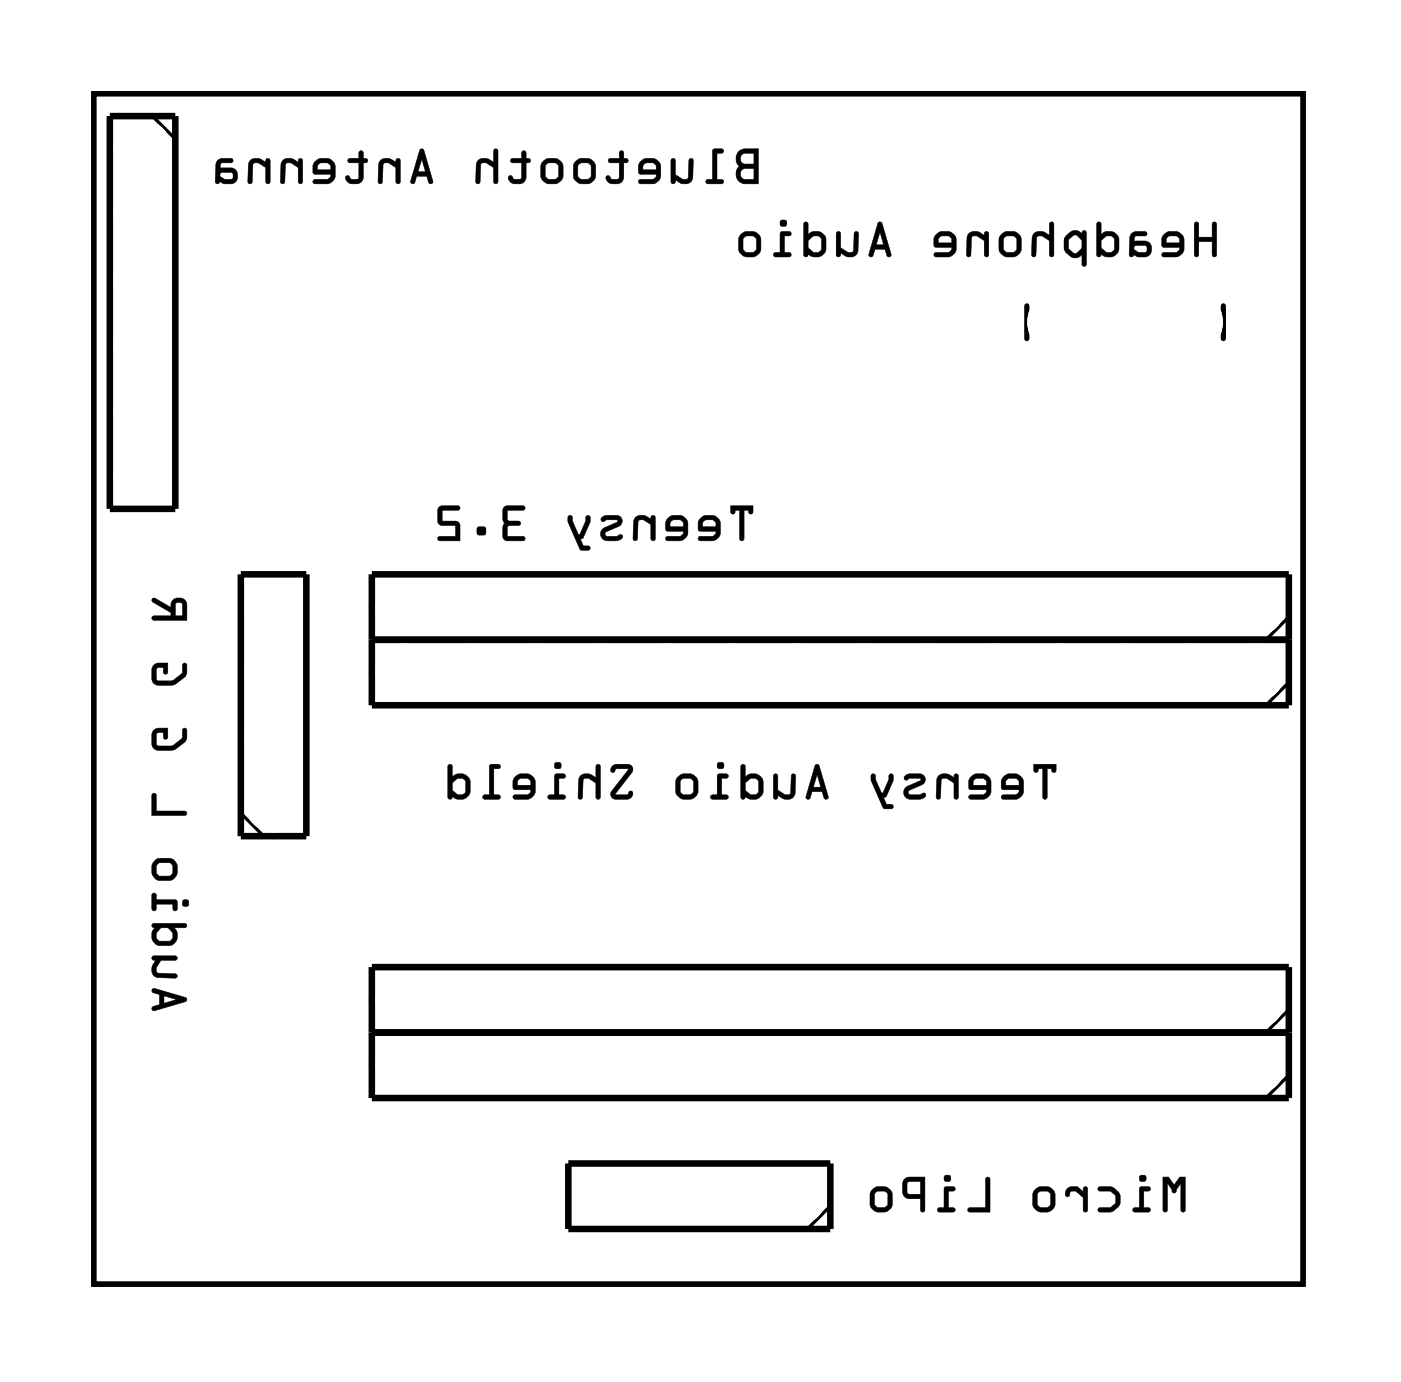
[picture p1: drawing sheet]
<svg xmlns="http://www.w3.org/2000/svg" width="54mm" height="54mm" viewBox="0 0 54 54" stroke-linecap="round" stroke-linejoin="round" font-family="sans-serif">
<path d="M3.6 3.6h46.9v46.2h-46.9zM39.8 11.9v1.2M47.4 11.9v1.2" fill="none" stroke="#000" stroke-width=".2"/>
<g fill="#000">
<path d="M3.6 3.6h46.9v46.2h-46.9zM3.6 3.6v46.2h46.9v-46.2z"/>
<path d="M28.3 19.6l.1 .3h.1v-.1h.2v1.1l.1 .1 .1-1.2h.1l.1 .1 .1-.3zM27.2 20.1l-.1 .2v.3l.7 .1-.2 .1h-.5v.2l.7-.1 .1-.2v-.5l-.3-.2h-.3zM27.3 20.2h.4l.1 .2h-.6zM25.9 20.1l-.1 .2v.3l.7 .1-.1 .1h-.5l-.1 .2 .7-.1 .2-.2-.1-.5-.2-.2h-.3zM26 20.2h.4l.1 .2h-.5zM24.6 20.1v.1v.8l.1-.1v-.6l.1-.1 .4 .2v.5l.2 .1v-1h-.1l-.1 .1-.3-.1zM23.3 20.1a.12 .12 0 0 0 .1 .2 .12 .12 0 0 0 .1-.1h.5l-.6 .3a.27 .27 0 0 0-.1 .3 .27 .27 0 0 0 .3 .2l.5-.1v-.2l-.2 .1h-.4v-.2l.5-.2a.22 .22 0 0 0 .1-.2 .22 .22 0 0 0-.2-.2h-.4zM22 20v.2l.5 1.1h.3l.1-.1h-.3l-.1-.3h.1l.3-.6v-.3h-.2l-.3 .7-.2-.7zM19.5 19.7v1.2l.2 .1h.6v-.2h-.6v-.4h.4l.1-.1-.1-.1h-.4v-.4h.6l.1-.1zM18.5 20.5v.2h.3v-.2zM17 19.7v.6l.1 .1h.6v.4h-.6l-.1 .1 .8 .1v-.7l-.7-.1v-.4h.7v-.1z"/>
<path d="M28.3 19.6v.3a.11 .11 0 0 0 .2 .1 .1 .1 0 0 0 0-.2h.2v1.1a.1 .1 0 0 0 .1 .1 .1 .1 0 0 0 .1-.1v-1.1h.1v.1h.2v-.3zM28.3 19.6h.9v.3h-.1l-.1-.1h-.2v1.2l-.1-.1v-1.1h-.2v.1h-.1zM27.2 20.1l-.1 .2v.3h.7l-.2 .2h-.4a.1 .1 0 0 0-.1 .1 .1 .1 0 0 0 .1 .1h.5l.1-.1 .1-.1v-.5l-.2-.3h-.4zM27.2 20.1l.4-.1 .3 .2v.5l-.1 .2-.7 .1v-.2h.5l.2-.1v-.1h-.7v-.3zM27.3 20.2h.4l.1 .2h-.6zM27.3 20.2l-.1 .2h.6l-.1-.2zM25.9 20.1l-.1 .2v.3h.7l-.1 .2h-.5a.1 .1 0 0 0-.1 .1 .1 .1 0 0 0 .1 .1h.5l.2-.1 .1-.1v-.5l-.3-.3h-.3zM25.9 20.1l.5-.1 .2 .2 .1 .5-.2 .3h-.7v-.2h.6l.1-.1v-.1h-.7v-.3zM26 20.2h.4l.1 .2h-.5zM26 20.2v.2h.5l-.1-.2zM24.6 20.1v.1v.8l.1-.1v-.6l.1-.1 .4 .2v.5a.1 .1 0 0 0 .1 .1 .1 .1 0 0 0 .1-.1v-.9h-.1l-.1 .1-.3-.1zM24.6 20.1l.4-.1 .2 .2 .1-.2h.1v1l-.1-.1-.1-.6-.2-.1h-.3v.7l-.1 .1v-.8zM23.3 20.1a.12 .12 0 0 0 .1 .2 .12 .12 0 0 0 .1-.1h.4l-.5 .3a.28 .28 0 0 0-.1 .3 .28 .28 0 0 0 .3 .2h.4l.2-.1-.1-.2-.2 .1-.4-.1v-.1l.6-.3v-.2l-.1-.1a.71 .71 0 0 0-.7 .1zM23.3 20.1l.2-.1h.4a.22 .22 0 0 1 .2 .2 .22 .22 0 0 1-.1 .2l-.5 .2v.2h.4h.2v.1l-.2 .1h-.4l-.2-.2v-.2l.7-.4h-.5h-.1zM22 20v.3l.5 1 .3 .1 .1-.2h-.3l-.1-.3h.1l.3-.6v-.3h-.1h-.1v.2l-.3 .5-.2-.7zM22.1 20l.1 .1 .2 .6h.1l.2-.6h.2v.1l-.3 .7h-.1l.1 .3h.3l-.1 .1h-.3l-.5-1.1zM19.5 19.7v1.1l.2 .2 .7-.1-.1-.1h-.6v-.4h.4l.1-.1-.1-.1h-.4v-.4h.6a.1 .1 0 0 0 .1-.1 .1 .1 0 0 0-.1-.1zM19.6 19.7h.8l-.1 .1h-.6v.4h.4l.1 .1-.1 .1h-.4v.4h.6v.2l-.8-.1zM18.5 20.5v.2h.3v-.2zM18.5 20.5h.3v.2h-.3zM17 19.7v.6l.7 .1v.4h-.6a.1 .1 0 0 0-.1 .1 .1 .1 0 0 0 .1 .1h.7v-.7l-.7-.1v-.4h.7v-.1v-.1zM17 19.7h.8v.1h-.7v.4l.7 .1v.7h-.8v-.2h.7v-.4h-.6l-.1-.1z"/>
<path d="M28.6 5.9l-.1 .3 .2 .3-.2 .3a.36 .36 0 0 0 .4 .3h.5v-1.3h-.5zM28.8 6.6l.4-.1v.5l-.4-.1zM28.8 6l.4-.1v.5l-.4-.1zM27.7 5.8l-.1 1.2h-.2v.1h.6v-.1h-.2v-1.1h.2l.1-.1zM26 6.2v.9h.2v-.1a.38 .38 0 0 0 .4 .1 .38 .38 0 0 0 .3-.2v-.7h-.2v.7l-.1 .1-.4-.2v-.6zM24.8 6.3v.2v.2l.6 .1-.1 .2h-.5v.1h.7l.1-.3v-.5l-.3-.2-.3 .1zM25 6.4l.3-.1 .1 .3h-.5zM23.6 6.2v.1h.4v.6l-.2 .1-.2-.2-.1 .1a.35 .35 0 0 0 .3 .3 .35 .35 0 0 0 .4-.3v-.6l.2-.1-.2-.1v-.2h-.2v.2zM22.1 6.6a.5 .5 0 0 0 1 0 .5 .5 0 0 0-1 0zM22.5 6.4l.3-.1 .1 .1v.4l-.1 .1-.3 .1-.1-.1zM20.9 6.6a.5 .5 0 0 0 1 0 .5 .5 0 0 0-1 0zM21.2 6.4l.3-.1 .2 .1v.4l-.1 .1-.3 .1-.1-.1zM19.8 6.2v.1h.4v.6l-.2 .1-.2-.2-.1 .1a.35 .35 0 0 0 .4 .3 .35 .35 0 0 0 .3-.3v-.6l.2-.1-.2-.1v-.2h-.2v.2zM18.5 6.2v.2v.7h.1v-.7l.1-.1 .4 .2v.6h.2v-1.3h-.2v.5l-.3-.2zM16.3 5.8l-.4 1.3h.2l.1-.3h.3l.1 .3h.1l.1-.1-.4-1.2zM16.4 6.2l.1 .5h-.3zM14.8 6.2l-.1 .2v.7h.1l.1-.7v-.1l.4 .2 .1 .6h.1v-.9h-.1l-.1 .1-.3-.2zM13.5 6.2v.1h.4v.6l-.2 .1-.2-.2-.1 .1a.35 .35 0 0 0 .3 .3 .35 .35 0 0 0 .4-.3v-.6l.2-.1-.2-.1v-.2h-.2v.2zM12.2 6.3l-.1 .2 .1 .2 .6 .1-.1 .2h-.5v.1h.6l.2-.3-.1-.5-.2-.2-.3 .1zM12.4 6.4l.3-.1 .1 .3h-.5zM11 6.2l-.1 .2v.7h.1l.1-.7 .1-.1 .4 .2v.6h.1v-.9h-.1v.1l-.3-.2zM9.7 6.2l-.1 .2v.7h.2v-.7l.1-.1 .4 .2v.6h.2v-.9h-.2v.1l-.3-.2zM8.4 6.2v.9h.6a.31 .31 0 0 0 .2-.3 .31 .31 0 0 0-.2-.3h-.5v-.1l.1-.1h.4v-.2zM8.6 6.7h.4v.2l-.3 .1-.2-.2z"/>
<path d="M28.6 5.9l-.1 .3 .2 .3-.2 .3a.37 .37 0 0 0 .4 .3h.5v-1.3h-.5zM28.6 5.9l.3-.1h.5v1.3h-.5l-.3-.1v-.2l.1-.3-.1-.3zM28.8 6.6l.4-.1v.5l-.4-.1zM28.8 6.6v.3l.4 .1v-.5zM28.8 6l.4-.1v.5l-.4-.1zM28.8 6v.3l.4 .1v-.5zM27.6 5.8v1.2l-.1-.1a.1 .1 0 0 0-.1 .1 .1 .1 0 0 0 .1 .1h.5l.1-.1h-.1h-.2v-1.1l.2 .1 .1-.2zM27.7 5.8h.3v.1h-.2v1.1h.2v.1h-.6v-.1h.2zM26 6.2v.9h.2v-.1a.39 .39 0 0 0 .7-.1v-.7h-.2v.7l-.2 .1-.3-.2v-.6zM26 6.2h.2v.6l.3 .2 .2-.1v-.7h.2v.7l-.1 .2h-.4l-.2-.1v.1h-.2zM24.8 6.3l-.1 .2 .1 .2 .6 .1-.1 .2h-.5v.1h.7l.1-.3v-.5l-.3-.2h-.3zM24.9 6.2h.4l.3 .1v.5l-.2 .3h-.6v-.1h.5l.2-.2-.7-.1v-.2zM25 6.4l.3-.1 .1 .3h-.5zM25 6.4l-.1 .2h.6l-.2-.3zM23.6 6.2v.1h.4v.6l-.2 .1-.2-.2h-.1a.21 .21 0 0 0 0 .3 .21 .21 0 0 0 .3 0h.3l.1-.2v-.6l.2-.1-.2-.1v-.2l-.1-.1-.1 .1v.2zM23.6 6.2h.4v-.3h.2v.3h.2l-.2 .1v.6a.39 .39 0 0 1-.6 .2l-.1-.2 .1-.1 .2 .2h.2v-.1v-.6h-.3zM22.1 6.6a.5 .5 0 0 0 1 0 .5 .5 0 0 0-1 0zM22.2 6.6a.49 .49 0 0 1 .9 0 .49 .49 0 0 1-.9 0zM22.5 6.4h.4v.4l-.1 .1-.2 .1-.2-.1zM22.5 6.4l-.1 .5 .1 .1 .3-.1 .1-.1v-.4l-.1-.1zM20.9 6.6a.51 .51 0 0 0 1 0 .51 .51 0 0 0-1 0zM20.9 6.6a.5 .5 0 0 1 1 0 .5 .5 0 0 1-1 0zM21.2 6.4h.4v.5l-.3 .1-.1-.1zM21.2 6.4l-.1 .5 .2 .1 .3-.1 .1-.1v-.4l-.2-.1zM19.8 6.2v.1h.4v.6l-.2 .1-.2-.2h-.1a.21 .21 0 0 0 0 .3 .21 .21 0 0 0 .3 0h.3l.1-.2v-.6l.2-.1-.2-.1v-.2l-.1-.1-.1 .1v.2zM19.8 6.2h.4l.1-.3h.1v.3h.2l-.2 .1v.6a.39 .39 0 0 1-.6 .2l-.1-.3 .3 .2h.2v-.1v-.6h-.3zM18.5 6.2l-.1 .8a.09 .09 0 0 0 .1 .1 .09 .09 0 0 0 .1-.1v-.6l.3-.1 .2 .2v.5a.1 .1 0 0 0 .1 .1 .1 .1 0 0 0 .1-.1v-1.1a.1 .1 0 0 0-.1-.1 .1 .1 0 0 0-.1 .1v.4l-.3-.2zM18.5 6.2h.4l.2 .1v-.4l.2-.1v1.3l-.2-.1v-.5l-.2-.2-.3 .1v.7h-.1v-.7zM16.3 5.8l-.4 1.3h.2l.1-.3h.3l.1 .3h.1l.1-.1-.4-1.2zM16.3 5.8h.1l.4 1.2-.1 .1h-.1v-.3h-.4l-.1 .3-.2-.1zM16.3 6.2l.2 .5h-.3zM16.4 6.1l-.2 .6h.3zM14.8 6.2l-.1 .2v.7h.1l.1-.8h.2l.2 .2v.6h.2v-.9h-.1l-.1 .1-.3-.2zM14.8 6.2h.3l.3 .1v-.1h.1v.9l-.2-.1 .1-.5-.5-.2-.1 .1v.7h-.1v-.7zM13.5 6.2v.1h.4v.6l-.2 .1-.2-.2h-.1a.21 .21 0 0 0 0 .3 .21 .21 0 0 0 .3 0h.3l.1-.2v-.6l.2-.1-.2-.1v-.2l-.1-.1-.1 .1v.2zM13.5 6.2h.4v-.3h.2v.3h.2l-.2 .1v.6a.39 .39 0 0 1-.6 .2l-.1-.3 .3 .2h.2v-.1v-.6h-.3zM12.2 6.3l-.1 .2 .1 .2 .6 .1-.1 .2-.5-.1a.1 .1 0 0 0-.1 .1 .1 .1 0 0 0 .1 .1h.5h.2l.1-.2v-.4l-.2-.3-.4-.1zM12.2 6.2h.5l.2 .1 .1 .5-.2 .3h-.6v-.1h.5l.1-.2-.6-.1-.1-.2zM12.4 6.4l.3-.1 .1 .3h-.5zM12.4 6.4l-.1 .2h.5l-.1-.3zM11 6.2l-.1 .2v.7h.1l.1-.7 .2-.1 .3 .2v.6h.1v-.9h-.1v.1l-.3-.2zM11 6.2h.3l.3 .1v-.1h.1v.9l-.1-.1v-.5l-.4-.2-.1 .1-.1 .7h-.1v-.7zM9.7 6.2l-.1 .8a.09 .09 0 0 0 .1 .1 .09 .09 0 0 0 .1-.1v-.6l.2-.1 .3 .2v.6h.2v-.9l-.1-.1-.1 .2-.3-.2zM9.7 6.2h.4l.2 .1v-.1h.1v.9h-.1v-.6l-.4-.2-.1 .1v.7h-.2v-.7zM8.4 6.2v.2l-.1 .7h.7a.32 .32 0 0 0 .2-.3 .32 .32 0 0 0-.2-.3h-.5l.1-.2h.4a.1 .1 0 0 0 .1-.1 .1 .1 0 0 0-.1-.1zM8.4 6.2h.6v.1l-.5 .1v.1h.5a.31 .31 0 0 1 .2 .3 .31 .31 0 0 1-.2 .3h-.6zM8.6 6.7h.4v.2l-.3 .1-.2-.2zM8.6 6.7l-.1 .2 .2 .1 .3-.1v-.2z"/>
<path d="M46.3 8.6v1.3h.2v-.5h.5v.5l.1 .1 .1-1.3h-.2v.5h-.5v-.5zM45.1 9.1l-.1 .2 .1 .3 .6 .1-.1 .1h-.5v.1h.7l.1-.2v-.6l-.3-.1h-.3zM45.3 9.2h.3l.1 .2h-.5zM43.9 9.1l-.1 .8 .6 .1a.31 .31 0 0 0 .3-.3 .31 .31 0 0 0-.3-.4l-.4 .1v-.1v-.1l.4-.1v-.1zM44 9.6l.4-.1 .1 .2-.3 .1-.2-.1zM42.5 8.6v1.3l.1 .1 .1-.1 .2 .1 .3-.1 .2-.1v-.6l-.3-.2-.4 .1v-.4zM42.7 9.3l.2-.1h.3v.5l-.3 .1-.2-.2zM41.4 9.1l-.1 .2a.54 .54 0 0 0 .4 .7l.3-.1v.4h.1v-1.3a.09 .09 0 0 0-.1 0 .09 .09 0 0 0 0 .1l-.3-.2zM41.5 9.3l.2-.2 .2 .2v.3l-.2 .2-.3-.1zM40.1 9.1l-.1 .1v.7h.2v-.7h.1l.4 .1v.6h.1v-1.3l-.1 .1v.4l-.3-.1zM38.6 9.5a.5 .5 0 0 0 1 0 .5 .5 0 0 0-1 0zM39 9.2h.3l.1 .1v.4l-.1 .1h-.3l-.1-.1zM37.6 9.1l-.1 .1v.7h.1l.1-.7h.1l.4 .1v.6h.1v-.9h-.1v.1l-.3-.1zM36.3 9.1l-.1 .2v.3l.7 .1-.1 .1h-.5l-.1 .1h.7l.2-.2-.1-.6-.2-.1h-.3zM36.4 9.2h.4l.1 .2h-.5zM34.1 8.6l-.4 1.3 .1 .1 .1-.3h.4l.1 .2 .1 .1 .1-.1-.4-1.2zM34.1 9l.2 .5h-.3zM32.5 9v.9h.1v-.1a.38 .38 0 0 0 .4 .2 .38 .38 0 0 0 .3-.3v-.7h-.2v.7l-.1 .1-.4-.2v-.6zM31.2 8.6v1.3l.1 .1v-.1l.2 .1 .3-.1 .2-.1v-.6l-.3-.2-.4 .1v-.4zM31.4 9.3l.1-.1h.3v.5l-.3 .1-.1-.2zM30.3 9l-.1 .8h-.2v.1l.6 .1 .1-.2h-.3v-.6l.2-.1 .1-.1zM30.2 8.7a.15 .15 0 0 0 .3 0 .15 .15 0 0 0-.3 0zM28.5 9.5a.5 .5 0 0 0 1 0 .5 .5 0 0 0-1 0zM28.9 9.2h.3l.1 .1v.4l-.1 .1h-.3l-.1-.1z"/>
<path d="M46.3 8.6v1.3a.1 .1 0 0 0 .1 .1 .1 .1 0 0 0 .1-.1v-.5h.5v.5a.1 .1 0 0 0 .1 .1 .1 .1 0 0 0 .1-.1v-1.3l-.2 .1v.5h-.5v-.5zM46.3 8.6l.2 .1v.5h.5v-.5h.2v1.2h-.2v-.5h-.5v.5h-.2zM45.1 9.1l-.1 .2 .1 .3h.6l-.1 .2h-.5a.1 .1 0 0 0-.1 .1 .1 .1 0 0 0 .1 .1h.5l.2-.1 .1-.1v-.5l-.2-.3h-.4zM45.2 9.1l.4-.1 .3 .1v.6l-.2 .2h-.6v-.1h.5l.1-.1v-.1h-.6l-.1-.3zM45.3 9.2h.3l.1 .2h-.5zM45.3 9.2l-.1 .2h.5l-.1-.2zM43.9 9l-.1 .2v.8l.2-.1 .4 .1 .2-.1 .1-.2-.1-.3h-.6v-.2h.4l.1-.2h-.4zM43.9 9.1l.5-.1 .1 .1-.5 .1v.1v.1h.4a.31 .31 0 0 1 .2 .3 .31 .31 0 0 1-.2 .3l-.4-.1h-.2zM44 9.6l.4-.1 .1 .3h-.3l-.2-.1zM44 9.5v.2l.2 .1 .3-.1-.1-.2zM42.5 8.6v1.3a.1 .1 0 0 0 .1 .1 .1 .1 0 0 0 .1-.1l.2 .1 .4-.1 .1-.2v-.5l-.3-.2-.4 .1v-.4zM42.6 8.6l.1 .1v.4l.1-.1h.3l.2 .2 .1 .6-.2 .2h-.4l-.1-.2v.1h-.2zM42.7 9.3l.2-.1h.3v.5l-.1 .1h-.2l-.2-.2zM42.7 9.3v.4l.2 .1 .3-.1v-.5h-.3zM41.4 9.1l-.1 .2a.5 .5 0 0 0 .2 .7h.3l.2-.1-.1 .4a.1 .1 0 0 0 .1 0 .1 .1 0 0 0 .1 0v-1.3h-.1l-.1 .1-.1-.1-.2-.1zM41.4 9.1l.2-.1h.2l.2 .1v-.1h.1v1.3h-.1v-.4l-.3 .1-.4-.3v-.4zM41.5 9.3l.2-.2 .2 .2v.4l-.2 .1-.2-.2zM41.5 9.3l-.1 .4 .3 .1 .3-.2v-.3l-.3-.2zM40.1 9l-.1 .2v.8l.2-.1v-.7h.1l.4 .1v.6a.1 .1 0 0 0 .1 .1 .1 .1 0 0 0 .1-.1v-1.2a.1 .1 0 0 0-.1-.1 .1 .1 0 0 0-.1 .1v.4l-.3-.1zM40.1 9.1l.4-.1 .2 .1v-.4l.1-.1v1.3h-.1v-.6l-.3-.2-.2 .1v.7h-.2v-.7zM38.6 9.5a.51 .51 0 0 0 1 0 .51 .51 0 0 0-1 0zM38.7 9.5a.49 .49 0 0 1 .9 0 .49 .49 0 0 1-.9 0zM39 9.2h.4v.5l-.3 .1-.2-.1zM39 9.2l-.1 .5 .1 .1h.3l.1-.1v-.4l-.1-.2zM37.6 9l-.1 .9a.09 .09 0 0 0 .1 .1 .09 .09 0 0 0 .1-.1v-.7h.2l.3 .1v.6a.1 .1 0 0 0 .1 .1 .1 .1 0 0 0 .1-.1l-.1-.9h-.1v.1l-.3-.1zM37.6 9.1l.3-.1 .3 .1v-.1h.1v.9h-.1v-.6l-.3-.2-.2 .1-.1 .7h-.1v-.7zM36.3 9.1l-.1 .2v.3h.7l-.1 .2h-.5a.1 .1 0 0 0-.1 .1 .1 .1 0 0 0 .1 .1h.5l.2-.1 .1-.1v-.5l-.2-.3h-.4zM36.3 9.1l.5-.1 .2 .1 .1 .6-.2 .2h-.7v-.1h.6l.1-.1v-.1h-.7v-.3zM36.4 9.2h.4l.1 .2h-.5zM36.4 9.2v.2h.5l-.1-.2zM34.1 8.6l-.4 1.3 .1 .1 .1-.3h.4l.1 .2 .1 .1 .1-.1-.4-1.2zM34.1 8.6l.1 .1 .4 1.2-.1 .1-.1-.1-.1-.2h-.4l-.1 .3-.1-.1zM34.1 9l.2 .5h-.3zM34.1 9l-.1 .5h.3zM32.4 9v.9a.09 .09 0 0 0 .1 .1 .09 .09 0 0 0 .1-.1v-.1a.39 .39 0 0 0 .7-.1v-.7h-.2v.8h-.2l-.3-.2v-.6zM32.5 9h.1v.6l.3 .2 .2-.1v-.7h.2v.7l-.1 .2-.4 .1-.2-.2v.1h-.1zM31.2 8.6v1.3a.1 .1 0 0 0 .1 .1 .1 .1 0 0 0 0-.1l.3 .1 .3-.1 .1-.2v-.5l-.3-.2-.4 .1v-.4zM31.2 8.6l.1 .1v.4l.2-.1h.2l.3 .2v.5l-.1 .2-.4 .1-.2-.2v.1h-.1zM31.4 9.3l.1-.1h.3v.5l-.3 .1-.1-.2zM31.4 9.3v.4l.2 .1 .2-.1v-.5h-.3zM30.3 9l-.1 .8h-.1a.1 .1 0 0 0-.1 .1 .1 .1 0 0 0 .1 .1h.5l.1-.1-.1-.1h-.2v-.6h.2l.1-.2zM30.3 9h.4v.1h-.3v.7h.2l.1 .1h-.7v-.1h.3zM30.2 8.7a.15 .15 0 0 0 .3 0 .15 .15 0 0 0-.3 0zM30.2 8.7a.15 .15 0 0 1 .3 0 .15 .15 0 0 1-.3 0zM28.5 9.5a.51 .51 0 0 0 1 0 .51 .51 0 0 0-1 0zM28.6 9.5a.49 .49 0 0 1 .9 0 .49 .49 0 0 1-.9 0zM28.9 9.2h.4v.5l-.3 .1-.2-.1zM28.9 9.2l-.1 .5 .1 .1h.3l.1-.1v-.4l-.1-.2z"/>
<path d="M5.9 38.4v.1l.3 .1v.4l-.3 .1v.1l1.3-.4v-.1zM6.4 38.6l.4 .2-.4 .1zM5.9 37.1v.1l.1 .1a.38 .38 0 0 0-.1 .3 .38 .38 0 0 0 .2 .3h.8l-.1-.1-.7-.1v-.2l.1-.2h.6l.1-.2zM5.9 35.8v.1l.1 .1-.1 .2v.3l.3 .2h.5l.2-.3-.1-.4h.4v-.1v-.1zM6.2 36h.4l.1 .2-.1 .3h-.5v-.3zM5.9 34.7v.6h.2v-.2h.6v.2h.2l-.1-.4h-.7v-.2zM7.1 35a.14 .14 0 0 0 .2 0 .14 .14 0 0 0-.2 0zM5.9 33.7a.5 .5 0 0 0 1 0 .5 .5 0 0 0-1 0zM6.1 33.5h.5l.1 .1v.3l-.1 .1h-.5v-.2zM5.9 30.8v.8h1.3v-.1h-1.1v-.7zM6 28.3l-.1 .2v.5l.3 .1a.92 .92 0 0 0 1-.5v-.3h-.1v.3l-.4 .3h-.6v-.4l.2-.1v.2l.2 .1v-.5zM6 25.8l-.1 .2v.4l.3 .2a.92 .92 0 0 0 1-.5v-.3l-.1-.1v.4l-.4 .3h-.6v-.4l.2-.1v.2l.2 .1v-.5zM5.9 23.2v.2l.7 .4v.1h-.7v.1l.1 .1h1.2v-.6a.31 .31 0 0 0-.3-.3 .31 .31 0 0 0-.3 .4zM6.8 23.4h.3v.5h-.3z"/>
<path d="M5.9 38.4v.1l.3 .1v.4l-.3 .1v.1l1.4-.4-.1-.1zM5.9 38.4l1.3 .3v.1l-1.2 .4-.1-.1 .3-.1v-.4l-.3-.1zM6.4 38.6l.4 .2-.4 .1zM6.4 38.6v.3l.5-.1zM5.9 37.1v.1l.1 .1a.39 .39 0 0 0 .1 .6h.8l-.1-.1h-.7v-.3l.1-.2h.6l.1-.2zM5.9 37.1h1l-.1 .1-.6 .1-.1 .2v.3h.7v.1h-.7h-.1l-.1-.4 .2-.2-.2-.1zM5.9 35.8v.1l.1 .1-.1 .2v.3l.3 .2h.5l.2-.3-.1-.4h.4l.1-.1-.1-.1zM5.9 35.8h1.3v.1v.1h-.5l.2 .1v.3l-.2 .2-.5 .1-.3-.2v-.4l.1-.1h-.1zM6.2 36h.4l.1 .2-.1 .3h-.5v-.3zM6.2 36l-.1 .2v.3h.5l.1-.3-.1-.2zM5.9 34.7v.6h.2v-.2h.6v.2h.2l-.1-.4h-.7v-.2zM5.9 34.7h.1l.1 .2h.8v.4h-.2v-.2h-.6l-.1 .2h-.1zM7 35a.15 .15 0 0 0 .3 0 .15 .15 0 0 0-.3 0zM7.1 35a.13 .13 0 0 1 .2 0 .13 .13 0 0 1-.2 0zM5.9 33.7a.5 .5 0 0 0 1 0 .5 .5 0 0 0-1 0zM5.9 33.7a.5 .5 0 0 1 1 0 .5 .5 0 0 1-1 0zM6.1 33.5h.6l-.1 .5h-.5v-.4zM6.1 33.5v.3v.2h.5l.1-.1v-.3l-.1-.1zM5.9 30.8v.9l1.3-.1v-.1h-1.1v-.7zM5.9 30.8h.1l.1 .7h1.1v.1h-1.3zM6 28.3l-.1 .2v.5l.3 .1h.6l.4-.4 .1-.4a.1 .1 0 0 0-.1-.1 .1 .1 0 0 0-.1 .1v.3l-.4 .3h-.5h-.1v-.4l.2-.1v.2l.2 .1v-.5zM6 28.3l.5-.1-.1 .5-.1-.1v-.2h-.2v.5l.1 .1h.4l.4-.3 .1-.4h.1v.3l-.1 .2a.9 .9 0 0 1-1.2 .2zM6 25.8l-.1 .2v.4l.3 .2 .6-.1 .4-.3 .1-.4a.1 .1 0 0 0-.1-.1 .1 .1 0 0 0-.1 .1v.3l-.4 .3h-.5l-.1-.1v-.4h.2v.2l.2 .1v-.5zM6 25.8l.5-.1-.1 .4h-.1v-.2h-.2v.4l.1 .1h.4l.4-.2 .1-.4h.1v.3l-.1 .2a.9 .9 0 0 1-1.2 .1zM5.9 23.2v.2l.7 .4v.1h-.7v.1l.1 .1h1.3v-.6a.32 .32 0 0 0-.4-.3 .32 .32 0 0 0-.3 .4l-.6-.4zM5.9 23.2l.7 .4 .1-.2 .1-.2 .4 .1v.8h-1.3v-.2h.7v-.1l-.7-.4zM6.8 23.4h.3v.5h-.3zM6.8 23.4v.5h.3v-.5z"/>
<path d="M40.1 29.7v.3h.1l.1-.2h.1v1.1l.2 .1v-1.2h.2v.2h.1l.1-.3zM38.9 30.1l-.1 .2v.3l.7 .1-.1 .1h-.5l-.1 .2h.7l.2-.3-.1-.5-.2-.2h-.3zM39.1 30.2h.3l.1 .3h-.5zM37.7 30.1l-.1 .2v.3l.7 .1-.2 .1h-.5v.2h.7l.1-.3v-.5l-.3-.2h-.3zM37.8 30.2h.3l.2 .3h-.6zM36.4 30.1l-.1 .2v.7h.2v-.7l.1-.1 .4 .2v.6h.1v-1h-.1v.2l-.3-.2zM35.1 30.1v.1a.12 .12 0 0 0 .1 .1 .12 .12 0 0 0 .1-.1l.4 .1-.5 .2a.27 .27 0 0 0-.2 .3 .27 .27 0 0 0 .3 .2l.6-.1v-.1h-.2h-.5l.1-.1 .5-.2a.22 .22 0 0 0 .1-.3 .22 .22 0 0 0-.2-.2h-.4zM33.8 30v.3l.4 1 .4 .1v-.2h-.2l-.1-.3h.1l.2-.6v-.2h-.1l-.3 .7-.3-.7zM31.6 29.7l-.3 1.3h.1l.1-.3h.4l.1 .3h.1v-.1l-.3-1.2zM31.7 30.1l.1 .4h-.3zM30 30v1h.1l.1-.1a.38 .38 0 0 0 .3 .1 .38 .38 0 0 0 .3-.2v-.8l-.1 .1v.7h-.1l-.4-.1v-.6zM28.8 29.7l-.1 1.3h.1l.1-.1 .2 .1h.3l.2-.2v-.6l-.3-.2-.4 .1v-.4zM28.9 30.3l.2-.1h.3v.6h-.3l-.2-.1zM27.8 30v.8h-.2v.2h.6v-.1l-.2-.1v-.6h.2v-.1zM27.8 29.7a.15 .15 0 0 0 .3 0 .15 .15 0 0 0-.3 0zM26.1 30.5a.5 .5 0 0 0 1 0 .5 .5 0 0 0-1 0zM26.4 30.2h.4l.1 .1v.4l-.1 .1h-.3l-.1-.1zM23.7 29.7v.2v.1l.2-.2 .5 .1-.7 .8v.2l.2 .1h.5l.1-.1v-.2l-.2 .1h-.4l.6-.8v-.2l-.2-.1zM22.5 30.1l-.1 .2v.7h.2v-.7l.1-.1 .4 .2v.6h.2v-1.3h-.2v.5l-.3-.2zM21.5 30v.8h-.2l-.1 .2h.7v-.1l-.2-.1v-.6h.2v-.1zM21.5 29.7a.15 .15 0 0 0 .3 0 .15 .15 0 0 0-.3 0zM20 30.1l-.1 .2v.3l.7 .1-.1 .1h-.6v.2h.7l.2-.3-.1-.5-.3-.2h-.3zM20.1 30.2h.4l.1 .3h-.5zM19 29.7v1.1h-.2l-.1 .2h.7v-.1l-.2-.1v-1h.2v-.1zM17.4 29.7v1.3h.1v-.1l.2 .1h.3l.2-.2v-.6l-.3-.2-.4 .1v-.4zM17.6 30.3l.1-.1h.3v.6h-.3l-.1-.1z"/>
<path d="M40.1 29.6v.3a.1 .1 0 0 0 .1 .1 .11 .11 0 0 0 .1-.2h.1v1.1a.1 .1 0 0 0 .1 .1 .1 .1 0 0 0 .1-.1v-1.1h.2v.2h.1l.1-.4zM40.1 29.7h.9l-.1 .3h-.1v-.2h-.2v1.2l-.2-.1v-1.1h-.1l-.1 .2h-.1zM38.9 30.1l-.1 .2v.3h.7l-.1 .2h-.5a.1 .1 0 0 0-.1 .1 .1 .1 0 0 0 .1 .1h.5l.2-.1 .1-.1v-.5l-.2-.3h-.4zM38.9 30.1l.5-.1 .2 .2 .1 .5-.2 .3h-.7v-.1l.6-.1 .1-.1v-.1h-.7v-.3zM39.1 30.2h.3l.1 .3h-.5zM39 30.2v.3h.5l-.1-.3zM37.6 30.1v.2v.3h.7l-.2 .2h-.5a.1 .1 0 0 0 0 .1 .1 .1 0 0 0 0 .1h.5l.2-.1 .1-.1v-.5l-.2-.3h-.4zM37.7 30.1l.4-.1 .3 .2v.5l-.2 .3h-.6v-.1l.5-.1 .2-.1v-.1h-.7v-.3zM37.8 30.2h.3l.2 .3h-.6zM37.8 30.2l-.1 .3h.6l-.1-.3zM36.4 30.1l-.1 .2v.7h.2v-.7l.1-.1 .4 .2v.5a.1 .1 0 0 0 .1 .1 .1 .1 0 0 0 .1-.1l-.1-.9h-.1v.2l-.3-.2zM36.4 30.1l.4-.1 .2 .2v-.2l.1 .1v.9h-.1v-.6l-.3-.2h-.2v.8h-.2v-.7zM35.1 30.1a.12 .12 0 0 0 0 .2 .12 .12 0 0 0 .2-.1l.4 .1-.5 .2a.28 .28 0 0 0-.2 .3 .28 .28 0 0 0 .3 .2h.5l.1-.1-.1-.1h-.1h-.5l.1-.1 .6-.3v-.2l-.1-.2a.71 .71 0 0 0-.7 .1zM35.1 30.1l.2-.1h.4a.22 .22 0 0 1 .2 .2 .22 .22 0 0 1-.1 .3l-.5 .2-.1 .1h.5h.2v.1l-.3 .1h-.4l-.1-.2v-.2l.6-.3-.4-.1-.2 .1zM33.8 30v.3l.4 1 .4 .1v-.2h-.2l-.1-.3h.1l.3-.6-.1-.2v-.1l-.1 .1v.1l-.3 .6-.2-.7zM33.8 30.1h.1l.3 .7 .3-.7h.1v.2l-.2 .6h-.2l.2 .3h.2v.2l-.4-.1-.4-1zM31.6 29.7l-.4 1.3h.2l.1-.3h.4l.1 .3h.1v-.1l-.3-1.2zM31.6 29.7h.2l.3 1.2v.1h-.2v-.3h-.4l-.1 .3-.2-.1zM31.7 30.1l.1 .4h-.3zM31.7 30l-.2 .6h.3zM30 30v.9a.1 .1 0 0 0 .1 .1 .1 .1 0 0 0 .1-.1 .39 .39 0 0 0 .6-.1v-.8l-.1 .1-.1 .7h-.2l-.2-.1v-.6zM30 30l.1 .1 .1 .6 .2 .1h.3v-.7h.1v.7v.1l-.4 .1-.2-.2-.1 .2h-.1zM28.7 29.7v1.2a.1 .1 0 0 0 .1 .1 .1 .1 0 0 0 .1-.1l.2 .1 .4-.1 .1-.2v-.4l-.3-.3-.4 .1v-.4zM28.8 29.7h.1v.5l.1-.2h.3l.3 .2v.5l-.2 .3h-.4l-.1-.1v.1h-.1zM28.9 30.3l.2-.1 .3 .1v.5h-.3l-.2-.1zM28.9 30.3v.4l.2 .1h.3v-.6h-.3zM27.8 30v.8h-.2a.1 .1 0 0 0-.1 .1 .1 .1 0 0 0 .1 .1h.6l.1-.1-.1-.1h-.2v-.6h.2v-.1zM27.8 30.1h.4v.1h-.2v.6l.2 .1v.1h-.6v-.1l.2-.1zM27.8 29.7a.15 .15 0 0 0 .3 0 .15 .15 0 0 0-.3 0zM27.8 29.7a.15 .15 0 0 1 .3 0 .15 .15 0 0 1-.3 0zM26.1 30.5a.51 .51 0 0 0 1 0 .51 .51 0 0 0-1 0zM26.1 30.5a.5 .5 0 0 1 1 0 .5 .5 0 0 1-1 0zM26.4 30.2l.5 .1v.4l-.1 .1h-.3h-.1zM26.4 30.2v.5l.1 .1h.3l.1-.1v-.4l-.1-.1zM23.7 29.7v.2v.1l.2-.2 .5 .1-.7 .8a.21 .21 0 0 0 0 .2 .21 .21 0 0 0 .2 .1h.5l.1-.1v-.2l-.2 .1h-.4l.6-.8a.22 .22 0 0 0-.2-.4zM23.7 29.7h.6l.2 .1v.2l-.7 .8h.5l.2-.1v.2l-.1 .1h-.5l-.2-.1v-.2l.7-.8-.5-.1-.2 .2zM22.5 30.1l-.1 .2v.7h.2v-.7l.2-.1 .3 .2v.6h.2v-1.3h-.2v.5l-.3-.2zM22.5 30.1l.4-.1 .2 .2v-.5h.2v1.3l-.2-.1v-.5l-.4-.2-.1 .1v.7h-.2v-.7zM21.5 30v.8h-.2l-.1 .2h.7v-.1l-.2-.1v-.6h.2v-.1zM21.5 30.1h.4v.1h-.2v.6l.2 .1v.1h-.6v-.1l.2-.1zM21.5 29.7a.15 .15 0 0 0 .3 0 .15 .15 0 0 0-.3 0zM21.5 29.7a.15 .15 0 0 1 .3 0 .15 .15 0 0 1-.3 0zM20 30.1l-.1 .2v.3l.7 .1-.2 .1h-.5v.2h.7l.2-.3-.1-.5-.3-.2h-.3zM20 30.1l.4-.1 .3 .2v.5l-.1 .3h-.7v-.1l.6-.1 .1-.1v-.1h-.7v-.4zM20.1 30.2h.4l.1 .3h-.5zM20.1 30.2v.3h.5l-.1-.3zM19 29.7v1.1h-.2l-.1 .2h.7v-.1l-.2-.1v-1h.2v-.1zM19 29.7h.4v.1h-.3v1l.3 .1v.1h-.7l.1-.1 .2-.1zM17.4 29.7v1.3h.1v-.1l.2 .1h.3l.2-.2v-.6l-.3-.2-.4 .1v-.4zM17.4 29.7h.1v.5l.2-.2h.2l.3 .2v.6l-.2 .2h-.3l-.2-.1v.1h-.1zM17.6 30.3l.1-.1 .3 .1v.4l-.1 .1h-.2l-.1-.1zM17.6 30.3v.4l.2 .1h.2v-.6h-.3z"/>
<path d="M45.1 45.7l.1 1.3 .1-.1v-1l.1 .3a.1 .1 0 0 0 .1 .1 .1 .1 0 0 0 .1-.1l.2-.3v1l.1 .1 .1-1.3h-.3l-.2 .3-.2-.3zM44.2 46.1v.8h-.2l-.1 .1h.7v-.1h-.2v-.7h.2v-.1zM44.2 45.7a.14 .14 0 0 0 .2 0 .14 .14 0 0 0-.2 0zM42.6 46.1v.1h.5l.2 .2v.3l-.2 .1-.5 .1v.1h.4a.5 .5 0 0 0 .5-.5 .5 .5 0 0 0-.5-.5zM41.4 46.1l-.1 .2a.1 .1 0 0 0 .1 .1 .1 .1 0 0 0 .1-.1l.2-.1 .3 .3v.5h.2v-.9h-.2v.1l-.2-.2zM40 46.5a.5 .5 0 0 0 1 0 .5 .5 0 0 0-1 0zM40.3 46.3l.3-.1 .1 .1v.4l-.1 .1-.3 .1-.1-.1zM38.2 45.7v1.2h-.6v.1h.8v-1.2zM36.6 46.1v.8h-.2v.1h.6v-.1h-.2v-.7h.2v-.1zM36.6 45.7a.15 .15 0 0 0 .3 0 .15 .15 0 0 0-.3 0zM35.1 45.7l-.1 .2v.4l.2 .2h.5v.5h.1l.1-1.3zM35.2 45.9l.5-.1v.5h-.5zM33.6 46.5a.5 .5 0 0 0 1 0 .5 .5 0 0 0-1 0zM34 46.3l.3-.1 .1 .1v.4l-.1 .1-.3 .1-.1-.1z"/>
<path d="M45.1 45.7v1.2a.1 .1 0 0 0 .1 .1 .1 .1 0 0 0 .1-.1v-1l.1 .3a.1 .1 0 0 0 .1 .1 .1 .1 0 0 0 .1-.1l.2-.3v1a.1 .1 0 0 0 .1 .1 .1 .1 0 0 0 .1-.1v-1.2h-.3l-.2 .3-.2-.3zM45.1 45.7h.2l.2 .3 .2-.3h.3l-.1 1.3-.1-.1v-1l-.3 .4-.2-.4v1l-.2 .1zM44.2 46.1v.8l-.2-.1a.1 .1 0 0 0-.1 .1 .1 .1 0 0 0 .1 .1h.5l.1-.1h-.2v-.7h.2v-.1zM44.2 46.1h.4l-.1 .1h-.2v.7h.3v.1h-.7l.1-.1h.2zM44.2 45.7a.15 .15 0 0 0 .3 0 .15 .15 0 0 0-.3 0zM44.2 45.7a.13 .13 0 0 1 .2 0 .13 .13 0 0 1-.2 0zM42.6 46.1v.1h.5l.2 .2-.1 .3-.1 .1h-.4a.1 .1 0 0 0-.1 .1 .1 .1 0 0 0 .1 .1h.5l.2-.2v-.4l-.3-.3zM42.6 46.1h.5l.2 .1 .1 .2-.1 .4-.2 .2h-.5v-.1h.5l.2-.3v-.2l-.2-.2h-.4zM41.4 46.1l-.1 .2a.11 .11 0 0 0 .1 .1 .11 .11 0 0 0 .1-.1l.2-.1 .3 .3v.4a.1 .1 0 0 0 .1 .1 .1 .1 0 0 0 .1-.1v-.8h-.2v.1l-.2-.2zM41.4 46.1h.4l.2 .2v-.2h.1l.1 .9h-.2v-.5l-.3-.3h-.2l-.1 .2zM40 46.5a.5 .5 0 0 0 1 0 .5 .5 0 0 0-1 0zM40 46.5a.49 .49 0 0 1 .9 0 .49 .49 0 0 1-.9 0zM40.3 46.3h.4v.5l-.3 .1-.1-.1zM40.3 46.3l-.1 .5 .1 .1 .4-.1v-.1v-.4l-.1-.1zM38.2 45.7v1.2l-.6-.1a.1 .1 0 0 0-.1 .1 .1 .1 0 0 0 .1 .1h.8v-1.2zM38.2 45.7l.2 .1v1.2h-.9l.1-.1h.6zM36.6 46.1v.8l-.2-.1a.1 .1 0 0 0-.1 .1 .1 .1 0 0 0 .1 .1h.6l.1-.1h-.1h-.2v-.7h.2v-.1zM36.6 46.1h.4v.1h-.2v.7h.2v.1h-.6v-.1h.2zM36.6 45.7a.15 .15 0 0 0 .3 0 .15 .15 0 0 0-.3 0zM36.6 45.7a.15 .15 0 0 1 .3 0 .15 .15 0 0 1-.3 0zM35.1 45.7l-.1 .2v.5l.2 .1h.5v.4a.1 .1 0 0 0 .1 .1 .1 .1 0 0 0 .1-.1v-1.2h-.6zM35.1 45.7h.8l-.1 1.3-.1-.1v-.4l-.6-.1-.1-.2zM35.2 45.9l.5-.1v.5h-.5zM35.2 45.9v.4h.5v-.5zM33.6 46.5a.5 .5 0 0 0 1 0 .5 .5 0 0 0-1 0zM33.7 46.5a.49 .49 0 0 1 .9 0 .49 .49 0 0 1-.9 0zM34 46.3h.4v.5l-.3 .1-.2-.1zM34 46.3l-.1 .5 .1 .1 .3-.1 .1-.1v-.4l-.1-.1z"/>
</g>
<path d="M4.3 4.5h2.5v15.2h-2.5zM9.3 22.3h2.6v10.1h-2.6zM14.4 22.3h35.6v5.1h-35.6zM14.4 37.5h35.6v5.1h-35.6zM14.4 24.8h35.6M14.4 40.1h35.6M22 45.1h10.2v2.6h-10.2z" fill="none" stroke="#000" stroke-width=".25"/>
<path d="M5.9 4.5l.9 .9M9.3 31.6l.9 .8M50 39.2l-.9 .9M50 26.5l-.9 .9M50 23.9l-.9 .9M32.2 46.8l-.9 .9M50 41.7l-.9 .9" fill="none" stroke="#000" stroke-width=".13"/>
<circle cx="48.7" cy="38.8" r=".74" fill="#fff"/>
<circle cx="48.7" cy="38.8" r=".74" fill="none" stroke="#fff" stroke-width=".76" stroke-linecap="butt"/>
<circle cx="46.2" cy="38.8" r=".74" fill="#fff"/>
<circle cx="46.2" cy="38.8" r=".74" fill="none" stroke="#fff" stroke-width=".76" stroke-linecap="butt"/>
<circle cx="43.6" cy="38.8" r=".74" fill="#fff"/>
<circle cx="43.6" cy="38.8" r=".74" fill="none" stroke="#fff" stroke-width=".76" stroke-linecap="butt"/>
<circle cx="41.1" cy="38.8" r=".74" fill="#fff"/>
<circle cx="41.1" cy="38.8" r=".74" fill="none" stroke="#fff" stroke-width=".76" stroke-linecap="butt"/>
<circle cx="38.5" cy="38.8" r=".74" fill="#fff"/>
<circle cx="38.5" cy="38.8" r=".74" fill="none" stroke="#fff" stroke-width=".76" stroke-linecap="butt"/>
<circle cx="36" cy="38.8" r=".74" fill="#fff"/>
<circle cx="36" cy="38.8" r=".74" fill="none" stroke="#fff" stroke-width=".76" stroke-linecap="butt"/>
<circle cx="33.5" cy="38.8" r=".74" fill="#fff"/>
<circle cx="33.5" cy="38.8" r=".74" fill="none" stroke="#fff" stroke-width=".76" stroke-linecap="butt"/>
<circle cx="30.9" cy="38.8" r=".74" fill="#fff"/>
<circle cx="30.9" cy="38.8" r=".74" fill="none" stroke="#fff" stroke-width=".76" stroke-linecap="butt"/>
<circle cx="28.4" cy="38.8" r=".74" fill="#fff"/>
<circle cx="28.4" cy="38.8" r=".74" fill="none" stroke="#fff" stroke-width=".76" stroke-linecap="butt"/>
<circle cx="25.8" cy="38.8" r=".74" fill="#fff"/>
<circle cx="25.8" cy="38.8" r=".74" fill="none" stroke="#fff" stroke-width=".76" stroke-linecap="butt"/>
<circle cx="23.3" cy="38.8" r=".74" fill="#fff"/>
<circle cx="23.3" cy="38.8" r=".74" fill="none" stroke="#fff" stroke-width=".76" stroke-linecap="butt"/>
<circle cx="20.8" cy="38.8" r=".74" fill="#fff"/>
<circle cx="20.8" cy="38.8" r=".74" fill="none" stroke="#fff" stroke-width=".76" stroke-linecap="butt"/>
<circle cx="18.2" cy="38.8" r=".74" fill="#fff"/>
<circle cx="18.2" cy="38.8" r=".74" fill="none" stroke="#fff" stroke-width=".76" stroke-linecap="butt"/>
<circle cx="15.7" cy="38.8" r=".74" fill="#fff"/>
<circle cx="15.7" cy="38.8" r=".74" fill="none" stroke="#fff" stroke-width=".76" stroke-linecap="butt"/>
<circle cx="48.7" cy="38.8" r=".74" fill="#fff"/>
<circle cx="48.7" cy="38.8" r=".74" fill="none" stroke="#fff" stroke-width=".76" stroke-linecap="butt"/>
<circle cx="46.2" cy="38.8" r=".74" fill="#fff"/>
<circle cx="46.2" cy="38.8" r=".74" fill="none" stroke="#fff" stroke-width=".76" stroke-linecap="butt"/>
<circle cx="43.6" cy="38.8" r=".74" fill="#fff"/>
<circle cx="43.6" cy="38.8" r=".74" fill="none" stroke="#fff" stroke-width=".76" stroke-linecap="butt"/>
<circle cx="41.1" cy="38.8" r=".74" fill="#fff"/>
<circle cx="41.1" cy="38.8" r=".74" fill="none" stroke="#fff" stroke-width=".76" stroke-linecap="butt"/>
<circle cx="38.5" cy="38.8" r=".74" fill="#fff"/>
<circle cx="38.5" cy="38.8" r=".74" fill="none" stroke="#fff" stroke-width=".76" stroke-linecap="butt"/>
<circle cx="36" cy="38.8" r=".74" fill="#fff"/>
<circle cx="36" cy="38.8" r=".74" fill="none" stroke="#fff" stroke-width=".76" stroke-linecap="butt"/>
<circle cx="33.5" cy="38.8" r=".74" fill="#fff"/>
<circle cx="33.5" cy="38.8" r=".74" fill="none" stroke="#fff" stroke-width=".76" stroke-linecap="butt"/>
<circle cx="30.9" cy="38.8" r=".74" fill="#fff"/>
<circle cx="30.9" cy="38.8" r=".74" fill="none" stroke="#fff" stroke-width=".76" stroke-linecap="butt"/>
<circle cx="28.4" cy="38.8" r=".74" fill="#fff"/>
<circle cx="28.4" cy="38.8" r=".74" fill="none" stroke="#fff" stroke-width=".76" stroke-linecap="butt"/>
<circle cx="25.8" cy="38.8" r=".74" fill="#fff"/>
<circle cx="25.8" cy="38.8" r=".74" fill="none" stroke="#fff" stroke-width=".76" stroke-linecap="butt"/>
<circle cx="23.3" cy="38.8" r=".74" fill="#fff"/>
<circle cx="23.3" cy="38.8" r=".74" fill="none" stroke="#fff" stroke-width=".76" stroke-linecap="butt"/>
<circle cx="20.8" cy="38.8" r=".74" fill="#fff"/>
<circle cx="20.8" cy="38.8" r=".74" fill="none" stroke="#fff" stroke-width=".76" stroke-linecap="butt"/>
<circle cx="18.2" cy="38.8" r=".74" fill="#fff"/>
<circle cx="18.2" cy="38.8" r=".74" fill="none" stroke="#fff" stroke-width=".76" stroke-linecap="butt"/>
<circle cx="15.7" cy="38.8" r=".74" fill="#fff"/>
<circle cx="15.7" cy="38.8" r=".74" fill="none" stroke="#fff" stroke-width=".76" stroke-linecap="butt"/>
<circle cx="48.7" cy="41.3" r=".74" fill="#fff"/>
<circle cx="48.7" cy="41.3" r=".74" fill="none" stroke="#fff" stroke-width=".76" stroke-linecap="butt"/>
<circle cx="46.2" cy="41.3" r=".74" fill="#fff"/>
<circle cx="46.2" cy="41.3" r=".74" fill="none" stroke="#fff" stroke-width=".76" stroke-linecap="butt"/>
<circle cx="43.6" cy="41.3" r=".74" fill="#fff"/>
<circle cx="43.6" cy="41.3" r=".74" fill="none" stroke="#fff" stroke-width=".76" stroke-linecap="butt"/>
<circle cx="41.1" cy="41.3" r=".74" fill="#fff"/>
<circle cx="41.1" cy="41.3" r=".74" fill="none" stroke="#fff" stroke-width=".76" stroke-linecap="butt"/>
<circle cx="38.5" cy="41.3" r=".74" fill="#fff"/>
<circle cx="38.5" cy="41.3" r=".74" fill="none" stroke="#fff" stroke-width=".76" stroke-linecap="butt"/>
<circle cx="36" cy="41.3" r=".74" fill="#fff"/>
<circle cx="36" cy="41.3" r=".74" fill="none" stroke="#fff" stroke-width=".76" stroke-linecap="butt"/>
<circle cx="33.5" cy="41.3" r=".74" fill="#fff"/>
<circle cx="33.5" cy="41.3" r=".74" fill="none" stroke="#fff" stroke-width=".76" stroke-linecap="butt"/>
<circle cx="30.9" cy="41.3" r=".74" fill="#fff"/>
<circle cx="30.9" cy="41.3" r=".74" fill="none" stroke="#fff" stroke-width=".76" stroke-linecap="butt"/>
<circle cx="28.4" cy="41.3" r=".74" fill="#fff"/>
<circle cx="28.4" cy="41.3" r=".74" fill="none" stroke="#fff" stroke-width=".76" stroke-linecap="butt"/>
<circle cx="25.8" cy="41.3" r=".74" fill="#fff"/>
<circle cx="25.8" cy="41.3" r=".74" fill="none" stroke="#fff" stroke-width=".76" stroke-linecap="butt"/>
<circle cx="23.3" cy="41.3" r=".74" fill="#fff"/>
<circle cx="23.3" cy="41.3" r=".74" fill="none" stroke="#fff" stroke-width=".76" stroke-linecap="butt"/>
<circle cx="20.8" cy="41.3" r=".74" fill="#fff"/>
<circle cx="20.8" cy="41.3" r=".74" fill="none" stroke="#fff" stroke-width=".76" stroke-linecap="butt"/>
<circle cx="18.2" cy="41.3" r=".74" fill="#fff"/>
<circle cx="18.2" cy="41.3" r=".74" fill="none" stroke="#fff" stroke-width=".76" stroke-linecap="butt"/>
<circle cx="15.7" cy="41.3" r=".74" fill="#fff"/>
<circle cx="15.7" cy="41.3" r=".74" fill="none" stroke="#fff" stroke-width=".76" stroke-linecap="butt"/>
<circle cx="48.7" cy="41.3" r=".74" fill="#fff"/>
<circle cx="48.7" cy="41.3" r=".74" fill="none" stroke="#fff" stroke-width=".76" stroke-linecap="butt"/>
<circle cx="46.2" cy="41.3" r=".74" fill="#fff"/>
<circle cx="46.2" cy="41.3" r=".74" fill="none" stroke="#fff" stroke-width=".76" stroke-linecap="butt"/>
<circle cx="43.6" cy="41.3" r=".74" fill="#fff"/>
<circle cx="43.6" cy="41.3" r=".74" fill="none" stroke="#fff" stroke-width=".76" stroke-linecap="butt"/>
<circle cx="41.1" cy="41.3" r=".74" fill="#fff"/>
<circle cx="41.1" cy="41.3" r=".74" fill="none" stroke="#fff" stroke-width=".76" stroke-linecap="butt"/>
<circle cx="38.5" cy="41.3" r=".74" fill="#fff"/>
<circle cx="38.5" cy="41.3" r=".74" fill="none" stroke="#fff" stroke-width=".76" stroke-linecap="butt"/>
<circle cx="36" cy="41.3" r=".74" fill="#fff"/>
<circle cx="36" cy="41.3" r=".74" fill="none" stroke="#fff" stroke-width=".76" stroke-linecap="butt"/>
<circle cx="33.5" cy="41.3" r=".74" fill="#fff"/>
<circle cx="33.5" cy="41.3" r=".74" fill="none" stroke="#fff" stroke-width=".76" stroke-linecap="butt"/>
<circle cx="30.9" cy="41.3" r=".74" fill="#fff"/>
<circle cx="30.9" cy="41.3" r=".74" fill="none" stroke="#fff" stroke-width=".76" stroke-linecap="butt"/>
<circle cx="28.4" cy="41.3" r=".74" fill="#fff"/>
<circle cx="28.4" cy="41.3" r=".74" fill="none" stroke="#fff" stroke-width=".76" stroke-linecap="butt"/>
<circle cx="25.8" cy="41.3" r=".74" fill="#fff"/>
<circle cx="25.8" cy="41.3" r=".74" fill="none" stroke="#fff" stroke-width=".76" stroke-linecap="butt"/>
<circle cx="23.3" cy="41.3" r=".74" fill="#fff"/>
<circle cx="23.3" cy="41.3" r=".74" fill="none" stroke="#fff" stroke-width=".76" stroke-linecap="butt"/>
<circle cx="20.8" cy="41.3" r=".74" fill="#fff"/>
<circle cx="20.8" cy="41.3" r=".74" fill="none" stroke="#fff" stroke-width=".76" stroke-linecap="butt"/>
<circle cx="18.2" cy="41.3" r=".74" fill="#fff"/>
<circle cx="18.2" cy="41.3" r=".74" fill="none" stroke="#fff" stroke-width=".76" stroke-linecap="butt"/>
<circle cx="15.7" cy="41.3" r=".74" fill="#fff"/>
<circle cx="15.7" cy="41.3" r=".74" fill="none" stroke="#fff" stroke-width=".76" stroke-linecap="butt"/>
<circle cx="48.7" cy="26.1" r=".74" fill="#fff"/>
<circle cx="48.7" cy="26.1" r=".74" fill="none" stroke="#fff" stroke-width=".76" stroke-linecap="butt"/>
<circle cx="46.2" cy="26.1" r=".74" fill="#fff"/>
<circle cx="46.2" cy="26.1" r=".74" fill="none" stroke="#fff" stroke-width=".76" stroke-linecap="butt"/>
<circle cx="43.6" cy="26.1" r=".74" fill="#fff"/>
<circle cx="43.6" cy="26.1" r=".74" fill="none" stroke="#fff" stroke-width=".76" stroke-linecap="butt"/>
<circle cx="41.1" cy="26.1" r=".74" fill="#fff"/>
<circle cx="41.1" cy="26.1" r=".74" fill="none" stroke="#fff" stroke-width=".76" stroke-linecap="butt"/>
<circle cx="38.5" cy="26.1" r=".74" fill="#fff"/>
<circle cx="38.5" cy="26.1" r=".74" fill="none" stroke="#fff" stroke-width=".76" stroke-linecap="butt"/>
<circle cx="36" cy="26.1" r=".74" fill="#fff"/>
<circle cx="36" cy="26.1" r=".74" fill="none" stroke="#fff" stroke-width=".76" stroke-linecap="butt"/>
<circle cx="33.5" cy="26.1" r=".74" fill="#fff"/>
<circle cx="33.5" cy="26.1" r=".74" fill="none" stroke="#fff" stroke-width=".76" stroke-linecap="butt"/>
<circle cx="30.9" cy="26.1" r=".74" fill="#fff"/>
<circle cx="30.9" cy="26.1" r=".74" fill="none" stroke="#fff" stroke-width=".76" stroke-linecap="butt"/>
<circle cx="28.4" cy="26.1" r=".74" fill="#fff"/>
<circle cx="28.4" cy="26.1" r=".74" fill="none" stroke="#fff" stroke-width=".76" stroke-linecap="butt"/>
<circle cx="25.8" cy="26.1" r=".74" fill="#fff"/>
<circle cx="25.8" cy="26.1" r=".74" fill="none" stroke="#fff" stroke-width=".76" stroke-linecap="butt"/>
<circle cx="23.3" cy="26.1" r=".74" fill="#fff"/>
<circle cx="23.3" cy="26.1" r=".74" fill="none" stroke="#fff" stroke-width=".76" stroke-linecap="butt"/>
<circle cx="20.8" cy="26.1" r=".74" fill="#fff"/>
<circle cx="20.8" cy="26.1" r=".74" fill="none" stroke="#fff" stroke-width=".76" stroke-linecap="butt"/>
<circle cx="18.2" cy="26.1" r=".74" fill="#fff"/>
<circle cx="18.2" cy="26.1" r=".74" fill="none" stroke="#fff" stroke-width=".76" stroke-linecap="butt"/>
<circle cx="15.7" cy="26.1" r=".74" fill="#fff"/>
<circle cx="15.7" cy="26.1" r=".74" fill="none" stroke="#fff" stroke-width=".76" stroke-linecap="butt"/>
<circle cx="48.7" cy="26.1" r=".74" fill="#fff"/>
<circle cx="48.7" cy="26.1" r=".74" fill="none" stroke="#fff" stroke-width=".76" stroke-linecap="butt"/>
<circle cx="46.2" cy="26.1" r=".74" fill="#fff"/>
<circle cx="46.2" cy="26.1" r=".74" fill="none" stroke="#fff" stroke-width=".76" stroke-linecap="butt"/>
<circle cx="43.6" cy="26.1" r=".74" fill="#fff"/>
<circle cx="43.6" cy="26.1" r=".74" fill="none" stroke="#fff" stroke-width=".76" stroke-linecap="butt"/>
<circle cx="41.1" cy="26.1" r=".74" fill="#fff"/>
<circle cx="41.1" cy="26.1" r=".74" fill="none" stroke="#fff" stroke-width=".76" stroke-linecap="butt"/>
<circle cx="38.5" cy="26.1" r=".74" fill="#fff"/>
<circle cx="38.5" cy="26.1" r=".74" fill="none" stroke="#fff" stroke-width=".76" stroke-linecap="butt"/>
<circle cx="36" cy="26.1" r=".74" fill="#fff"/>
<circle cx="36" cy="26.1" r=".74" fill="none" stroke="#fff" stroke-width=".76" stroke-linecap="butt"/>
<circle cx="33.5" cy="26.1" r=".74" fill="#fff"/>
<circle cx="33.5" cy="26.1" r=".74" fill="none" stroke="#fff" stroke-width=".76" stroke-linecap="butt"/>
<circle cx="30.9" cy="26.1" r=".74" fill="#fff"/>
<circle cx="30.9" cy="26.1" r=".74" fill="none" stroke="#fff" stroke-width=".76" stroke-linecap="butt"/>
<circle cx="28.4" cy="26.1" r=".74" fill="#fff"/>
<circle cx="28.4" cy="26.1" r=".74" fill="none" stroke="#fff" stroke-width=".76" stroke-linecap="butt"/>
<circle cx="25.8" cy="26.1" r=".74" fill="#fff"/>
<circle cx="25.8" cy="26.1" r=".74" fill="none" stroke="#fff" stroke-width=".76" stroke-linecap="butt"/>
<circle cx="23.3" cy="26.1" r=".74" fill="#fff"/>
<circle cx="23.3" cy="26.1" r=".74" fill="none" stroke="#fff" stroke-width=".76" stroke-linecap="butt"/>
<circle cx="20.8" cy="26.1" r=".74" fill="#fff"/>
<circle cx="20.8" cy="26.1" r=".74" fill="none" stroke="#fff" stroke-width=".76" stroke-linecap="butt"/>
<circle cx="18.2" cy="26.1" r=".74" fill="#fff"/>
<circle cx="18.2" cy="26.1" r=".74" fill="none" stroke="#fff" stroke-width=".76" stroke-linecap="butt"/>
<circle cx="15.7" cy="26.1" r=".74" fill="#fff"/>
<circle cx="15.7" cy="26.1" r=".74" fill="none" stroke="#fff" stroke-width=".76" stroke-linecap="butt"/>
<circle cx="48.7" cy="23.6" r=".74" fill="#fff"/>
<circle cx="48.7" cy="23.6" r=".74" fill="none" stroke="#fff" stroke-width=".76" stroke-linecap="butt"/>
<circle cx="46.2" cy="23.6" r=".74" fill="#fff"/>
<circle cx="46.2" cy="23.6" r=".74" fill="none" stroke="#fff" stroke-width=".76" stroke-linecap="butt"/>
<circle cx="43.6" cy="23.6" r=".74" fill="#fff"/>
<circle cx="43.6" cy="23.6" r=".74" fill="none" stroke="#fff" stroke-width=".76" stroke-linecap="butt"/>
<circle cx="41.1" cy="23.6" r=".74" fill="#fff"/>
<circle cx="41.1" cy="23.6" r=".74" fill="none" stroke="#fff" stroke-width=".76" stroke-linecap="butt"/>
<circle cx="38.5" cy="23.6" r=".74" fill="#fff"/>
<circle cx="38.5" cy="23.6" r=".74" fill="none" stroke="#fff" stroke-width=".76" stroke-linecap="butt"/>
<circle cx="36" cy="23.6" r=".74" fill="#fff"/>
<circle cx="36" cy="23.6" r=".74" fill="none" stroke="#fff" stroke-width=".76" stroke-linecap="butt"/>
<circle cx="33.5" cy="23.6" r=".74" fill="#fff"/>
<circle cx="33.5" cy="23.6" r=".74" fill="none" stroke="#fff" stroke-width=".76" stroke-linecap="butt"/>
<circle cx="30.9" cy="23.6" r=".74" fill="#fff"/>
<circle cx="30.9" cy="23.6" r=".74" fill="none" stroke="#fff" stroke-width=".76" stroke-linecap="butt"/>
<circle cx="28.4" cy="23.6" r=".74" fill="#fff"/>
<circle cx="28.4" cy="23.6" r=".74" fill="none" stroke="#fff" stroke-width=".76" stroke-linecap="butt"/>
<circle cx="25.8" cy="23.6" r=".74" fill="#fff"/>
<circle cx="25.8" cy="23.6" r=".74" fill="none" stroke="#fff" stroke-width=".76" stroke-linecap="butt"/>
<circle cx="23.3" cy="23.6" r=".74" fill="#fff"/>
<circle cx="23.3" cy="23.6" r=".74" fill="none" stroke="#fff" stroke-width=".76" stroke-linecap="butt"/>
<circle cx="20.8" cy="23.6" r=".74" fill="#fff"/>
<circle cx="20.8" cy="23.6" r=".74" fill="none" stroke="#fff" stroke-width=".76" stroke-linecap="butt"/>
<circle cx="18.2" cy="23.6" r=".74" fill="#fff"/>
<circle cx="18.2" cy="23.6" r=".74" fill="none" stroke="#fff" stroke-width=".76" stroke-linecap="butt"/>
<circle cx="15.7" cy="23.6" r=".74" fill="#fff"/>
<circle cx="15.7" cy="23.6" r=".74" fill="none" stroke="#fff" stroke-width=".76" stroke-linecap="butt"/>
<circle cx="48.7" cy="23.6" r=".74" fill="#fff"/>
<circle cx="48.7" cy="23.6" r=".74" fill="none" stroke="#fff" stroke-width=".76" stroke-linecap="butt"/>
<circle cx="46.2" cy="23.6" r=".74" fill="#fff"/>
<circle cx="46.2" cy="23.6" r=".74" fill="none" stroke="#fff" stroke-width=".76" stroke-linecap="butt"/>
<circle cx="43.6" cy="23.6" r=".74" fill="#fff"/>
<circle cx="43.6" cy="23.6" r=".74" fill="none" stroke="#fff" stroke-width=".76" stroke-linecap="butt"/>
<circle cx="41.1" cy="23.6" r=".74" fill="#fff"/>
<circle cx="41.1" cy="23.6" r=".74" fill="none" stroke="#fff" stroke-width=".76" stroke-linecap="butt"/>
<circle cx="38.5" cy="23.6" r=".74" fill="#fff"/>
<circle cx="38.5" cy="23.6" r=".74" fill="none" stroke="#fff" stroke-width=".76" stroke-linecap="butt"/>
<circle cx="36" cy="23.6" r=".74" fill="#fff"/>
<circle cx="36" cy="23.6" r=".74" fill="none" stroke="#fff" stroke-width=".76" stroke-linecap="butt"/>
<circle cx="33.5" cy="23.6" r=".74" fill="#fff"/>
<circle cx="33.5" cy="23.6" r=".74" fill="none" stroke="#fff" stroke-width=".76" stroke-linecap="butt"/>
<circle cx="30.9" cy="23.6" r=".74" fill="#fff"/>
<circle cx="30.9" cy="23.6" r=".74" fill="none" stroke="#fff" stroke-width=".76" stroke-linecap="butt"/>
<circle cx="28.4" cy="23.6" r=".74" fill="#fff"/>
<circle cx="28.4" cy="23.6" r=".74" fill="none" stroke="#fff" stroke-width=".76" stroke-linecap="butt"/>
<circle cx="25.8" cy="23.6" r=".74" fill="#fff"/>
<circle cx="25.8" cy="23.6" r=".74" fill="none" stroke="#fff" stroke-width=".76" stroke-linecap="butt"/>
<circle cx="23.3" cy="23.6" r=".74" fill="#fff"/>
<circle cx="23.3" cy="23.6" r=".74" fill="none" stroke="#fff" stroke-width=".76" stroke-linecap="butt"/>
<circle cx="20.8" cy="23.6" r=".74" fill="#fff"/>
<circle cx="20.8" cy="23.6" r=".74" fill="none" stroke="#fff" stroke-width=".76" stroke-linecap="butt"/>
<circle cx="18.2" cy="23.6" r=".74" fill="#fff"/>
<circle cx="18.2" cy="23.6" r=".74" fill="none" stroke="#fff" stroke-width=".76" stroke-linecap="butt"/>
<circle cx="15.7" cy="23.6" r=".74" fill="#fff"/>
<circle cx="15.7" cy="23.6" r=".74" fill="none" stroke="#fff" stroke-width=".76" stroke-linecap="butt"/>
<circle cx="30.9" cy="46.4" r=".74" fill="#fff"/>
<circle cx="30.9" cy="46.4" r=".74" fill="none" stroke="#fff" stroke-width=".76" stroke-linecap="butt"/>
<circle cx="28.4" cy="46.4" r=".74" fill="#fff"/>
<circle cx="28.4" cy="46.4" r=".74" fill="none" stroke="#fff" stroke-width=".76" stroke-linecap="butt"/>
<circle cx="25.8" cy="46.4" r=".74" fill="#fff"/>
<circle cx="25.8" cy="46.4" r=".74" fill="none" stroke="#fff" stroke-width=".76" stroke-linecap="butt"/>
<circle cx="23.3" cy="46.4" r=".74" fill="#fff"/>
<circle cx="23.3" cy="46.4" r=".74" fill="none" stroke="#fff" stroke-width=".76" stroke-linecap="butt"/>
<circle cx="30.9" cy="46.4" r=".74" fill="#fff"/>
<circle cx="30.9" cy="46.4" r=".74" fill="none" stroke="#fff" stroke-width=".76" stroke-linecap="butt"/>
<circle cx="28.4" cy="46.4" r=".74" fill="#fff"/>
<circle cx="28.4" cy="46.4" r=".74" fill="none" stroke="#fff" stroke-width=".76" stroke-linecap="butt"/>
<circle cx="25.8" cy="46.4" r=".74" fill="#fff"/>
<circle cx="25.8" cy="46.4" r=".74" fill="none" stroke="#fff" stroke-width=".76" stroke-linecap="butt"/>
<circle cx="23.3" cy="46.4" r=".74" fill="#fff"/>
<circle cx="23.3" cy="46.4" r=".74" fill="none" stroke="#fff" stroke-width=".76" stroke-linecap="butt"/>
<circle cx="46.2" cy="12.5" r="1.03" fill="#fff"/>
<circle cx="46.2" cy="12.5" r="1.03" fill="none" stroke="#fff" stroke-width=".45"/>
<path d="M45.5 10.9a.94 .94 0 0 1 1-.2 .94 .94 0 0 1 .6 .9v1.8a.94 .94 0 0 1-.9 1 .94 .94 0 0 1-1-1v-1.8l.1-.4zM45.6 12.5a.56 .56 0 0 0 1.1 0 .56 .56 0 0 0-1.1 0z" fill="#fff"/>
<g fill="none" stroke="#fff" stroke-width=".25">
<path d="M45.5 10.9a.94 .94 0 0 1 1-.2 .94 .94 0 0 1 .6 .9v1.8a.94 .94 0 0 1-.9 1 .94 .94 0 0 1-1-1v-1.8l.1-.4z"/>
<circle cx="46.2" cy="12.5" r=".56"/>
</g>
<circle cx="43.6" cy="12.5" r="1.03" fill="#fff"/>
<circle cx="43.6" cy="12.5" r="1.03" fill="none" stroke="#fff" stroke-width=".45"/>
<path d="M43 10.9a.94 .94 0 0 1 1-.2 .94 .94 0 0 1 .6 .9v1.8a.94 .94 0 0 1-1 1 .94 .94 0 0 1-.9-1v-1.8l.1-.4zM43.1 12.5a.56 .56 0 0 0 1.1 0 .56 .56 0 0 0-1.1 0z" fill="#fff"/>
<g fill="none" stroke="#fff" stroke-width=".25">
<path d="M43 10.9a.94 .94 0 0 1 1-.2 .94 .94 0 0 1 .6 .9v1.8a.94 .94 0 0 1-1 1 .94 .94 0 0 1-.9-1v-1.8l.1-.4z"/>
<circle cx="43.6" cy="12.5" r=".56"/>
</g>
<circle cx="41.1" cy="12.5" r="1.03" fill="#fff"/>
<circle cx="41.1" cy="12.5" r="1.03" fill="none" stroke="#fff" stroke-width=".45"/>
<path d="M40.4 10.9a.94 .94 0 0 1 1-.2 .94 .94 0 0 1 .6 .9v1.8a.94 .94 0 0 1-.9 1 .94 .94 0 0 1-1-1v-1.8l.1-.4zM40.5 12.5a.56 .56 0 0 0 1.1 0 .56 .56 0 0 0-1.1 0z" fill="#fff"/>
<g fill="none" stroke="#fff" stroke-width=".25">
<path d="M40.4 10.9a.94 .94 0 0 1 1-.2 .94 .94 0 0 1 .6 .9v1.8a.94 .94 0 0 1-.9 1 .94 .94 0 0 1-1-1v-1.8l.1-.4z"/>
<circle cx="41.1" cy="12.5" r=".56"/>
</g>
<circle cx="46.2" cy="12.5" r="1.03" fill="#fff"/>
<circle cx="46.2" cy="12.5" r="1.03" fill="none" stroke="#fff" stroke-width=".45"/>
<path d="M45.5 10.9a.94 .94 0 0 1 1-.2 .94 .94 0 0 1 .6 .9v1.8a.94 .94 0 0 1-.9 1 .94 .94 0 0 1-1-1v-1.8l.1-.4zM45.6 12.5a.56 .56 0 0 0 1.1 0 .56 .56 0 0 0-1.1 0z" fill="#fff"/>
<g fill="none" stroke="#fff" stroke-width=".25">
<path d="M45.5 10.9a.94 .94 0 0 1 1-.2 .94 .94 0 0 1 .6 .9v1.8a.94 .94 0 0 1-.9 1 .94 .94 0 0 1-1-1v-1.8l.1-.4z"/>
<circle cx="46.2" cy="12.5" r=".56"/>
</g>
<circle cx="43.6" cy="12.5" r="1.03" fill="#fff"/>
<circle cx="43.6" cy="12.5" r="1.03" fill="none" stroke="#fff" stroke-width=".45"/>
<path d="M43 10.9a.94 .94 0 0 1 1-.2 .94 .94 0 0 1 .6 .9v1.8a.94 .94 0 0 1-1 1 .94 .94 0 0 1-.9-1v-1.8l.1-.4zM43.1 12.5a.56 .56 0 0 0 1.1 0 .56 .56 0 0 0-1.1 0z" fill="#fff"/>
<g fill="none" stroke="#fff" stroke-width=".25">
<path d="M43 10.9a.94 .94 0 0 1 1-.2 .94 .94 0 0 1 .6 .9v1.8a.94 .94 0 0 1-1 1 .94 .94 0 0 1-.9-1v-1.8l.1-.4z"/>
<circle cx="43.6" cy="12.5" r=".56"/>
</g>
<circle cx="41.1" cy="12.5" r="1.03" fill="#fff"/>
<circle cx="41.1" cy="12.5" r="1.03" fill="none" stroke="#fff" stroke-width=".45"/>
<path d="M40.4 10.9a.94 .94 0 0 1 1-.2 .94 .94 0 0 1 .6 .9v1.8a.94 .94 0 0 1-.9 1 .94 .94 0 0 1-1-1v-1.8l.1-.4zM40.5 12.5a.56 .56 0 0 0 1.1 0 .56 .56 0 0 0-1.1 0z" fill="#fff"/>
<g fill="none" stroke="#fff" stroke-width=".25">
<path d="M40.4 10.9a.94 .94 0 0 1 1-.2 .94 .94 0 0 1 .6 .9v1.8a.94 .94 0 0 1-.9 1 .94 .94 0 0 1-1-1v-1.8l.1-.4z"/>
<circle cx="41.1" cy="12.5" r=".56"/>
</g>
<circle cx="10.6" cy="31.2" r=".74" fill="#fff"/>
<circle cx="10.6" cy="31.2" r=".74" fill="none" stroke="#fff" stroke-width=".76" stroke-linecap="butt"/>
<circle cx="10.6" cy="28.6" r=".74" fill="#fff"/>
<circle cx="10.6" cy="28.6" r=".74" fill="none" stroke="#fff" stroke-width=".76" stroke-linecap="butt"/>
<circle cx="10.6" cy="26.1" r=".74" fill="#fff"/>
<circle cx="10.6" cy="26.1" r=".74" fill="none" stroke="#fff" stroke-width=".76" stroke-linecap="butt"/>
<circle cx="10.6" cy="23.6" r=".74" fill="#fff"/>
<circle cx="10.6" cy="23.6" r=".74" fill="none" stroke="#fff" stroke-width=".76" stroke-linecap="butt"/>
<circle cx="10.6" cy="31.2" r=".74" fill="#fff"/>
<circle cx="10.6" cy="31.2" r=".74" fill="none" stroke="#fff" stroke-width=".76" stroke-linecap="butt"/>
<circle cx="10.6" cy="28.6" r=".74" fill="#fff"/>
<circle cx="10.6" cy="28.6" r=".74" fill="none" stroke="#fff" stroke-width=".76" stroke-linecap="butt"/>
<circle cx="10.6" cy="26.1" r=".74" fill="#fff"/>
<circle cx="10.6" cy="26.1" r=".74" fill="none" stroke="#fff" stroke-width=".76" stroke-linecap="butt"/>
<circle cx="10.6" cy="23.6" r=".74" fill="#fff"/>
<circle cx="10.6" cy="23.6" r=".74" fill="none" stroke="#fff" stroke-width=".76" stroke-linecap="butt"/>
<circle cx="5.5" cy="5.8" r=".74" fill="#fff"/>
<circle cx="5.5" cy="5.8" r=".74" fill="none" stroke="#fff" stroke-width=".76" stroke-linecap="butt"/>
<circle cx="5.5" cy="8.3" r=".74" fill="#fff"/>
<circle cx="5.5" cy="8.3" r=".74" fill="none" stroke="#fff" stroke-width=".76" stroke-linecap="butt"/>
<circle cx="5.5" cy="10.9" r=".74" fill="#fff"/>
<circle cx="5.5" cy="10.9" r=".74" fill="none" stroke="#fff" stroke-width=".76" stroke-linecap="butt"/>
<circle cx="5.5" cy="13.4" r=".74" fill="#fff"/>
<circle cx="5.5" cy="13.4" r=".74" fill="none" stroke="#fff" stroke-width=".76" stroke-linecap="butt"/>
<circle cx="5.5" cy="15.9" r=".74" fill="#fff"/>
<circle cx="5.5" cy="15.9" r=".74" fill="none" stroke="#fff" stroke-width=".76" stroke-linecap="butt"/>
<circle cx="5.5" cy="18.5" r=".74" fill="#fff"/>
<circle cx="5.5" cy="18.5" r=".74" fill="none" stroke="#fff" stroke-width=".76" stroke-linecap="butt"/>
<circle cx="5.5" cy="5.8" r=".74" fill="#fff"/>
<circle cx="5.5" cy="5.8" r=".74" fill="none" stroke="#fff" stroke-width=".76" stroke-linecap="butt"/>
<circle cx="5.5" cy="8.3" r=".74" fill="#fff"/>
<circle cx="5.5" cy="8.3" r=".74" fill="none" stroke="#fff" stroke-width=".76" stroke-linecap="butt"/>
<circle cx="5.5" cy="10.9" r=".74" fill="#fff"/>
<circle cx="5.5" cy="10.9" r=".74" fill="none" stroke="#fff" stroke-width=".76" stroke-linecap="butt"/>
<circle cx="5.5" cy="13.4" r=".74" fill="#fff"/>
<circle cx="5.5" cy="13.4" r=".74" fill="none" stroke="#fff" stroke-width=".76" stroke-linecap="butt"/>
<circle cx="5.5" cy="15.9" r=".74" fill="#fff"/>
<circle cx="5.5" cy="15.9" r=".74" fill="none" stroke="#fff" stroke-width=".76" stroke-linecap="butt"/>
<circle cx="5.5" cy="18.5" r=".74" fill="#fff"/>
<circle cx="5.5" cy="18.5" r=".74" fill="none" stroke="#fff" stroke-width=".76" stroke-linecap="butt"/>
<circle cx="8" cy="20.4" r=".35" fill="#fff"/>
<circle cx="8" cy="20.4" r=".35" fill="none" stroke="#fff" stroke-width=".55"/>
<circle cx="8.1" cy="33.8" r=".35" fill="#fff"/>
<circle cx="8.1" cy="33.8" r=".35" fill="none" stroke="#fff" stroke-width=".55"/>
</svg>
